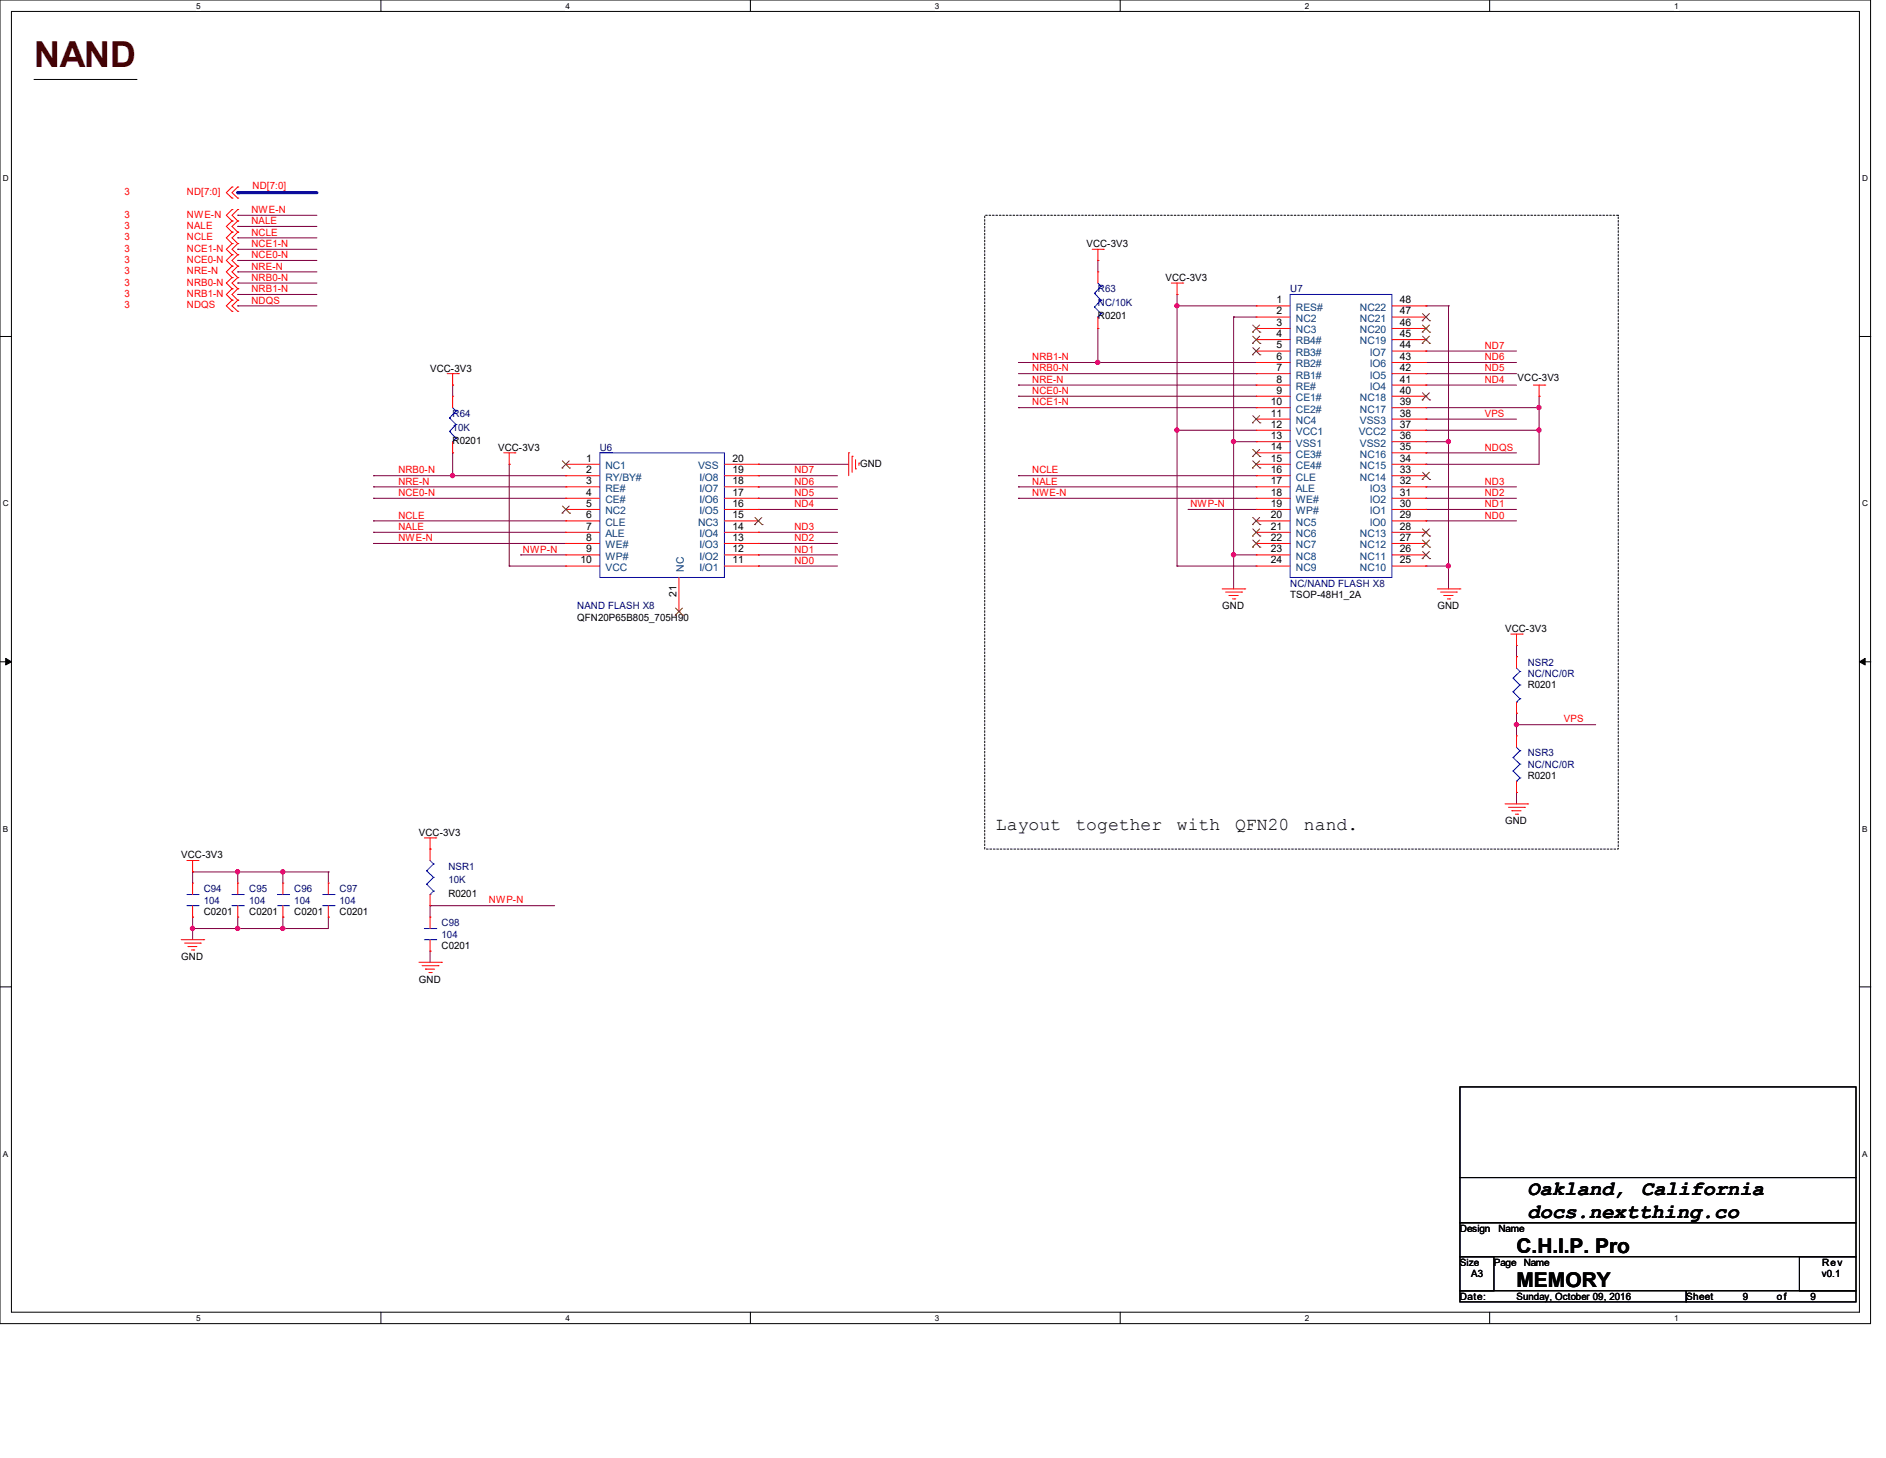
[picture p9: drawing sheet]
<svg xmlns="http://www.w3.org/2000/svg" width="279mm" height="216mm" viewBox="0 0 279 216" stroke-linecap="round" stroke-linejoin="round" font-family="sans-serif">
<defs><g id="words">
<text font-size="5.3" fill="#400000" x="5" y="9.9">NAND</text>
<g font-size="3">
<text x="226.3" y="177">Oakland,</text>
<text x="243.1" y="177">California</text>
<text x="224.7" y="185.5">C.H.I.P. Pro</text>
<text x="226.3" y="180.3">docs.nextthing.co</text>
<text x="224.7" y="190.5">MEMORY</text>
</g>
<g font-size="2.7">
<text x="147.5" y="122.9">Layout</text>
<text x="159.3" y="122.9">together</text>
<text x="174.4" y="122.9">with</text>
<text x="183" y="122.9">QFN20</text>
<text x="193.2" y="122.9">nand.</text>
</g>
<g font-size="1.5" fill="#f00">
<text x="18.5" y="28.9">3</text>
<text x="27.7" y="28.9">ND[7:0]</text>
<text x="37.4" y="28">ND[7:0]</text>
<text x="18.5" y="35.6">3</text>
<text x="18.5" y="33.9">3</text>
<text x="18.5" y="32.2">3</text>
<text x="27.7" y="35.6">NCLE</text>
<text x="27.7" y="33.9">NALE</text>
<text x="27.7" y="32.2">NWE-N</text>
<text x="37.3" y="34.9">NCLE</text>
<text x="37.3" y="31.5">NWE-N</text>
<text x="37.3" y="33.2">NALE</text>
<text x="18.5" y="37.3">3</text>
<text x="18.5" y="38.9">3</text>
<text x="18.5" y="40.6">3</text>
<text x="27.7" y="37.3">NCE1-N</text>
<text x="27.7" y="38.9">NCE0-N</text>
<text x="27.7" y="40.6">NRE-N</text>
<text x="37.3" y="41.6">NRB0-N</text>
<text x="37.3" y="36.6">NCE1-N</text>
<text x="37.3" y="38.2">NCE0-N</text>
<text x="37.3" y="39.9">NRE-N</text>
<text x="18.5" y="42.3">3</text>
<text x="18.5" y="43.9">3</text>
<text x="18.5" y="45.6">3</text>
<text x="27.7" y="42.3">NRB0-N</text>
<text x="27.7" y="43.9">NRB1-N</text>
<text x="27.7" y="45.6">NDQS</text>
<text x="37.3" y="45">NDQS</text>
<text x="37.3" y="43.3">NRB1-N</text>
<text x="152.9" y="53.3">NRB1-N</text>
<text x="220" y="53.3">ND6</text>
<text x="220" y="51.6">ND7</text>
<text x="152.9" y="56.7">NRE-N</text>
<text x="152.9" y="55">NRB0-N</text>
<text x="152.9" y="58.3">NCE0-N</text>
<text x="220" y="55">ND5</text>
<text x="220" y="56.7">ND4</text>
<text x="152.9" y="60">NCE1-N</text>
<text x="220" y="61.7">VPS</text>
<text x="59" y="71.8">NRE-N</text>
<text x="59" y="70.1">NRB0-N</text>
<text x="117.7" y="71.8">ND6</text>
<text x="117.7" y="70.1">ND7</text>
<text x="152.9" y="70.1">NCLE</text>
<text x="152.9" y="71.8">NALE</text>
<text x="220" y="71.8">ND3</text>
<text x="220" y="66.7">NDQS</text>
<text x="59" y="76.8">NCLE</text>
<text x="59" y="73.4">NCE0-N</text>
<text x="117.7" y="75.1">ND4</text>
<text x="117.7" y="73.4">ND5</text>
<text x="152.9" y="73.4">NWE-N</text>
<text x="176.4" y="75.1">NWP-N</text>
<text x="220" y="73.4">ND2</text>
<text x="220" y="75.1">ND1</text>
<text x="220" y="76.8">ND0</text>
<text x="59" y="78.5">NALE</text>
<text x="59" y="80.1">NWE-N</text>
<text x="77.5" y="81.8">NWP-N</text>
<text x="117.7" y="83.5">ND0</text>
<text x="117.7" y="81.8">ND1</text>
<text x="117.7" y="80.1">ND2</text>
<text x="117.7" y="78.5">ND3</text>
<text x="231.7" y="107">VPS</text>
<text x="72.4" y="133.8">NWP-N</text>
</g>
<g font-size="1.5">
<text x="161" y="36.6">VCC-3V3</text>
<text x="172.7" y="41.6">VCC-3V3</text>
<text x="162.6" y="47.3">R0201</text>
<text x="189.1" y="44.9">1</text>
<text x="189.1" y="46.6">2</text>
<text x="207.4" y="44.9">48</text>
<text x="207.4" y="46.6">47</text>
<text x="189.1" y="53.3">6</text>
<text x="189.1" y="48.3">3</text>
<text x="189.1" y="49.9">4</text>
<text x="189.1" y="51.6">5</text>
<text x="207.4" y="48.3">46</text>
<text x="207.4" y="49.9">45</text>
<text x="207.4" y="51.6">44</text>
<text x="207.4" y="53.3">43</text>
<text x="63.7" y="55">VCC-3V3</text>
<text x="188.3" y="60">10</text>
<text x="189.1" y="54.9">7</text>
<text x="189.1" y="56.6">8</text>
<text x="189.1" y="58.3">9</text>
<text x="207.4" y="60">39</text>
<text x="207.4" y="56.6">41</text>
<text x="207.4" y="54.9">42</text>
<text x="207.4" y="58.3">40</text>
<text x="224.8" y="56.3">VCC-3V3</text>
<text x="67.1" y="65.7">R0201</text>
<text x="188.3" y="61.7">11</text>
<text x="188.3" y="63.3">12</text>
<text x="188.3" y="65">13</text>
<text x="207.4" y="65">36</text>
<text x="207.4" y="61.7">38</text>
<text x="207.4" y="63.3">37</text>
<text x="73.8" y="66.8">VCC-3V3</text>
<text x="86.8" y="71.7">3</text>
<text x="86.8" y="68.4">1</text>
<text x="86.8" y="70.1">2</text>
<text x="108.5" y="71.7">18</text>
<text x="108.5" y="70.1">19</text>
<text x="108.5" y="68.4">20</text>
<text x="127.4" y="69.1">GND</text>
<text x="188.3" y="66.7">14</text>
<text x="188.3" y="68.4">15</text>
<text x="188.3" y="71.7">17</text>
<text x="188.3" y="70.1">16</text>
<text x="207.4" y="66.7">35</text>
<text x="207.4" y="70.1">33</text>
<text x="207.4" y="71.7">32</text>
<text x="207.4" y="68.4">34</text>
<text x="86.8" y="76.8">6</text>
<text x="86.8" y="73.4">4</text>
<text x="86.8" y="75.1">5</text>
<text x="108.5" y="76.8">15</text>
<text x="108.5" y="75.1">16</text>
<text x="108.5" y="73.4">17</text>
<text x="188.3" y="76.8">20</text>
<text x="188.3" y="73.4">18</text>
<text x="188.3" y="75.1">19</text>
<text x="207.4" y="76.8">29</text>
<text x="207.4" y="73.4">31</text>
<text x="207.4" y="75.1">30</text>
<text x="86" y="83.4">10</text>
<text x="86.8" y="78.4">7</text>
<text x="86.8" y="80.1">8</text>
<text x="86.8" y="81.8">9</text>
<text x="108.5" y="83.4">11</text>
<text x="108.5" y="81.8">12</text>
<text x="108.5" y="80.1">13</text>
<text x="108.5" y="78.4">14</text>
<text x="188.3" y="78.4">21</text>
<text x="188.3" y="83.4">24</text>
<text x="188.3" y="80.1">22</text>
<text x="188.3" y="81.8">23</text>
<text x="207.4" y="81.8">26</text>
<text x="207.4" y="83.4">25</text>
<text x="207.4" y="78.4">28</text>
<text x="207.4" y="80.1">27</text>
<text x="100.2" y="88.4" transform="rotate(-90 100.2 88.4)">21</text>
<text x="191.1" y="88.6">TSOP-48H1_2A</text>
<text x="85.5" y="91.9">QFN20P65B805_705H90</text>
<text x="181.1" y="90.2">GND</text>
<text x="212.9" y="90.2">GND</text>
<text x="223" y="93.6">VCC-3V3</text>
<text x="226.3" y="101.9">R0201</text>
<text x="226.3" y="115.4">R0201</text>
<text x="62.1" y="123.7">VCC-3V3</text>
<text x="223" y="122.1">GND</text>
<text x="26.8" y="127.1">VCC-3V3</text>
<text x="30.2" y="135.5">C0201</text>
<text x="36.9" y="135.5">C0201</text>
<text x="43.6" y="135.5">C0201</text>
<text x="50.3" y="135.5">C0201</text>
<text x="66.4" y="132.8">R0201</text>
<text x="26.8" y="142.2">GND</text>
<text x="65.4" y="140.5">C0201</text>
<text x="62.1" y="145.5">GND</text>
<text x="216.3" y="182.4">Design</text>
<text x="222" y="182.4">Name</text>
<text x="216.3" y="187.5">Size</text>
<text x="217.9" y="189.1">A3</text>
<text x="221.3" y="187.5">Page</text>
<text x="225.7" y="187.5">Name</text>
<text x="269.9" y="189.1">v0.1</text>
<text x="269.9" y="187.5">Rev</text>
<text x="216.3" y="192.5">Date:</text>
<text x="224.7" y="192.5">Sunday, October 09, 2016</text>
<text x="249.8" y="192.5">Sheet</text>
<text x="258.2" y="192.5">9</text>
<text x="263.2" y="192.5">of</text>
<text x="268.2" y="192.5">9</text>
</g>
<g font-size="1.5" fill="#000080">
<text x="162.6" y="43.3">R63</text>
<text x="162.6" y="45.3">NC/10K</text>
<text x="191.1" y="43.3">U7</text>
<text x="67.1" y="61.7">R64</text>
<text x="67.1" y="63.8">10K</text>
<text x="88.9" y="66.8">U6</text>
<text x="191.1" y="86.9">NC/NAND FLASH X8</text>
<text x="85.5" y="90.2">NAND FLASH X8</text>
<text x="226.3" y="98.6">NSR2</text>
<text x="226.3" y="100.3">NC/NC/0R</text>
<text x="226.3" y="112">NSR3</text>
<text x="226.3" y="113.7">NC/NC/0R</text>
<text x="66.4" y="128.8">NSR1</text>
<text x="66.4" y="130.8">10K</text>
<text x="30.2" y="132.1">C94</text>
<text x="30.2" y="133.8">104</text>
<text x="36.9" y="132.1">C95</text>
<text x="36.9" y="133.8">104</text>
<text x="43.6" y="132.1">C96</text>
<text x="43.6" y="133.8">104</text>
<text x="50.3" y="132.1">C97</text>
<text x="50.3" y="133.8">104</text>
<text x="65.4" y="137.2">C98</text>
<text x="65.4" y="138.9">104</text>
</g>
<g font-size="1.5" fill="#004080">
<text x="192" y="46">RES#</text>
<text x="192" y="47.7">NC2</text>
<text x="201.5" y="46">NC22</text>
<text x="201.5" y="47.7">NC21</text>
<text x="192" y="49.4">NC3</text>
<text x="192" y="51">RB4#</text>
<text x="192" y="52.7">RB3#</text>
<text x="201.5" y="49.4">NC20</text>
<text x="201.5" y="51">NC19</text>
<text x="202.9" y="52.7">IO7</text>
<text x="192" y="54.4">RB2#</text>
<text x="192" y="56">RB1#</text>
<text x="192" y="57.7">RE#</text>
<text x="192" y="59.4">CE1#</text>
<text x="201.5" y="59.4">NC18</text>
<text x="202.9" y="57.7">IO4</text>
<text x="202.9" y="56">IO5</text>
<text x="202.9" y="54.4">IO6</text>
<text x="192" y="62.8">NC4</text>
<text x="192" y="61.1">CE2#</text>
<text x="192" y="64.4">VCC1</text>
<text x="201.3" y="64.4">VCC2</text>
<text x="201.5" y="61.1">NC17</text>
<text x="201.5" y="62.8">VSS3</text>
<text x="89.7" y="69.5">NC1</text>
<text x="89.7" y="71.2">RY/BY#</text>
<text x="103.4" y="69.5">VSS</text>
<text x="103.6" y="71.2">I/O8</text>
<text x="192" y="67.8">CE3#</text>
<text x="192" y="69.5">CE4#</text>
<text x="192" y="66.1">VSS1</text>
<text x="192" y="71.2">CLE</text>
<text x="201.5" y="67.8">NC16</text>
<text x="201.5" y="66.1">VSS2</text>
<text x="201.5" y="71.2">NC14</text>
<text x="201.5" y="69.5">NC15</text>
<text x="89.7" y="77.9">CLE</text>
<text x="89.7" y="72.8">RE#</text>
<text x="89.7" y="74.5">CE#</text>
<text x="89.7" y="76.2">NC2</text>
<text x="103.4" y="77.9">NC3</text>
<text x="103.6" y="76.2">I/O5</text>
<text x="103.6" y="74.5">I/O6</text>
<text x="103.6" y="72.8">I/O7</text>
<text x="192" y="77.9">NC5</text>
<text x="192" y="72.8">ALE</text>
<text x="192" y="74.5">WE#</text>
<text x="192" y="76.2">WP#</text>
<text x="202.9" y="77.9">IO0</text>
<text x="202.9" y="74.5">IO2</text>
<text x="202.9" y="72.8">IO3</text>
<text x="202.9" y="76.2">IO1</text>
<text x="89.7" y="79.5">ALE</text>
<text x="89.7" y="81.2">WE#</text>
<text x="89.7" y="82.9">WP#</text>
<text x="103.6" y="82.9">I/O2</text>
<text x="103.6" y="81.2">I/O3</text>
<text x="103.6" y="79.5">I/O4</text>
<text x="192" y="79.5">NC6</text>
<text x="192" y="81.2">NC7</text>
<text x="192" y="82.9">NC8</text>
<text x="201.5" y="82.9">NC11</text>
<text x="201.5" y="79.5">NC13</text>
<text x="201.5" y="81.2">NC12</text>
<text x="89.7" y="84.5">VCC</text>
<text x="101.3" y="84.7" transform="rotate(-90 101.3 84.7)">NC</text>
<text x="103.6" y="84.5">I/O1</text>
<text x="192" y="84.5">NC9</text>
<text x="201.5" y="84.5">NC10</text>
</g>
<g font-size="1.2">
<text x="29" y="1.3">5</text>
<text x="83.8" y="1.3">4</text>
<text x="138.5" y="1.3">3</text>
<text x="193.3" y="1.3">2</text>
<text x="248" y="1.3">1</text>
<text x=".4" y="26.8">D</text>
<text x="275.9" y="26.8">D</text>
<text x=".4" y="75">C</text>
<text x="275.9" y="75">C</text>
<text x=".4" y="123.1">B</text>
<text x="275.9" y="123.1">B</text>
<text x=".4" y="171.3">A</text>
<text x="275.9" y="171.3">A</text>
<text x="29" y="195.6">5</text>
<text x="83.8" y="195.6">4</text>
<text x="138.5" y="195.6">3</text>
<text x="193.3" y="195.6">2</text>
<text x="248" y="195.6">1</text>
</g>
</g></defs>
<path d="M0 0h277.1v196h-277.1zM1.7 1.7h273.8v192.6h-273.8z" fill="none" stroke="#000" stroke-width=".15"/>
<g fill="#fff">
<path d="M29 .2h.7v1.3h-.7z"/>
<path d="M29 194.5h.7v1.3h-.7z"/>
</g>
<path d="M56.4 0v1.7M56.4 194.3v1.7" fill="none" stroke="#000" stroke-width=".15"/>
<g fill="#fff">
<path d="M83.8 .2h.6v1.3h-.6z"/>
<path d="M83.8 194.5h.6v1.3h-.6z"/>
</g>
<path d="M111.2 0v1.7M111.2 194.3v1.7" fill="none" stroke="#000" stroke-width=".15"/>
<g fill="#fff">
<path d="M138.5 .2h.6v1.3h-.6z"/>
<path d="M138.5 194.5h.6v1.3h-.6z"/>
</g>
<path d="M165.9 0v1.7M165.9 194.3v1.7" fill="none" stroke="#000" stroke-width=".15"/>
<g fill="#fff">
<path d="M193.3 .2h.6v1.3h-.6z"/>
<path d="M193.3 194.5h.6v1.3h-.6z"/>
</g>
<path d="M220.7 0v1.7M220.7 194.3v1.7" fill="none" stroke="#000" stroke-width=".15"/>
<g fill="#fff">
<path d="M248 .2h.7v1.3h-.7z"/>
<path d="M248 194.5h.7v1.3h-.7z"/>
<path d="M.4 25.7h.9v1.4h-.9z"/>
<path d="M275.9 25.7h.8v1.4h-.8z"/>
<path d="M.4 73.9h.9v1.3h-.9z"/>
<path d="M275.9 73.9h.8v1.3h-.8z"/>
</g>
<path d="M0 49.8h1.7M275.5 49.8h1.7" fill="none" stroke="#000" stroke-width=".15"/>
<g fill="#fff">
<path d="M.4 122h.8v1.4h-.8z"/>
<path d="M275.9 122h.7v1.4h-.7z"/>
</g>
<path d="M0 98h1.7M275.5 98h1.7" fill="none" stroke="#000" stroke-width=".15"/>
<path d="M.8 97.5l.9 .5-.9 .5zM275.5 98l.8-.5v1z" fill="#000" stroke="#000" stroke-width=".15"/>
<g fill="#fff">
<path d="M.4 170.2h.8v1.3h-.8z"/>
<path d="M275.9 170.2h.7v1.3h-.7z"/>
</g>
<path d="M5 11.8h15.2M20.2 11.8h.1M0 146.1h1.7M275.5 146.1h1.7" fill="none" stroke="#000" stroke-width=".15"/>
<path d="M145.9 31.9h93.8v93.8h-93.8z" fill="none" stroke="#000" stroke-width=".15" stroke-dasharray=".3"/>
<g fill="none" stroke="#800040" stroke-width=".15">
<path d="M35.2 35.2h.1M35.2 31.9h.1M35.2 33.5h.1M35.2 35.2h11.7M35.2 31.9h11.7M35.2 33.5h11.7M162.6 38.6h.1M162.6 38.6v1.7M35.2 45.3h.1M35.2 41.9h.1M35.2 43.6h.1M35.2 45.3h11.7"/>
<path d="M35.2 41.9h11.7M35.2 43.6h11.7M67.1 57h.1M67.1 57v1.7M150.9 57h.1M150.9 53.7h.1M150.9 58.7h.1M150.9 57h35.2M150.9 53.7h35.2M150.9 55.3h35.2M150.9 58.7h35.2M162.6 48.6h.1"/>
<path d="M162.6 53.7h.1M162.6 48.6v5.1M174.4 45.3h.1M174.4 43.6h.1M174.4 43.6v40.2M174.4 45.3h11.7M182.8 46.9h.1M182.8 46.9v40.3M182.8 46.9h3.3M186.1 55.3h.1M211.2 45.3h.1M211.2 53.7h.1"/>
<path d="M211.2 52h.1M211.2 55.3h.1M211.2 57h.1M211.2 57h13.5M211.2 45.3h3.4M211.2 53.7h13.5M211.2 55.3h13.5M211.2 52h13.5M214.6 45.3h.1M214.6 45.3v41.9M228 58.7h.1M228 58.7v10h-16.8"/>
<path d="M55.3 78.8h.1M55.3 77.1h.1M55.3 72.1h.1M55.3 73.8h.1M55.3 70.4h.1M55.3 78.8h28.5M55.3 72.1h28.5M55.3 73.8h28.5M55.3 70.4h28.5M55.3 77.1h28.5M67.1 67.1h.1M67.1 70.4h.1"/>
<path d="M67.1 67.1v3.3M75.4 68.7h.1M75.4 68.7v15.1M112.4 78.8h.1M112.4 72.1h.1M112.4 75.4h.1M112.4 73.8h.1M112.4 70.4h.1M112.4 68.7h.1M112.4 78.8h11.7M112.4 72.1h11.7M112.4 75.4h11.7"/>
<path d="M112.4 73.8h11.7M112.4 70.4h11.7M112.4 68.7h13.3M150.9 70.4h.1M150.9 72.1h.1M150.9 73.8h.1M150.9 60.4h.1M150.9 72.1h35.2M150.9 73.8h35.2M150.9 70.4h35.2M150.9 60.4h35.2M174.4 63.7h.1"/>
<path d="M174.4 63.7h11.7M176 75.4h.1M176 75.4h10.1M182.8 65.4h.1M182.8 65.4h3.3M211.2 65.4h.1M211.2 60.4h.1M211.2 62.1h.1M211.2 68.7h.1M211.2 73.8h.1M211.2 75.4h.1M211.2 77.1h.1"/>
<path d="M211.2 63.7h.1M211.2 72.1h.1M211.2 67.1h.1M211.2 72.1h13.5M211.2 75.4h13.5M211.2 73.8h13.5M211.2 77.1h13.5M211.2 65.4h3.4M211.2 60.4h16.8M211.2 62.1h13.5M211.2 63.7h16.8M211.2 67.1h13.5"/>
<path d="M214.6 65.4h.1M228 63.7h.1M228 60.4h.1M55.3 80.5h.1M55.3 80.5h28.5M75.4 83.8h.1M75.4 83.8h8.4M77.1 82.2h.1M77.1 82.2h6.7M112.4 83.8h.1M112.4 82.2h.1M112.4 80.5h.1"/>
<path d="M112.4 83.8h11.7M112.4 82.2h11.7M112.4 80.5h11.7M174.4 83.8h.1M174.4 83.8h11.7M182.8 82.2h.1M182.8 82.2h3.3M211.2 83.8h.1M211.2 83.8h3.4M214.6 83.8h.1M224.7 107.3h.1M224.7 107.3h11.7"/>
<path d="M28.5 137.5h.1M28.5 135.8h.1M28.5 129.1h.1M28.5 129.1v1.7M28.5 135.8v3.3M28.5 129.1h20.1M35.2 137.5h.1M35.2 129.1h.1M35.2 135.8h.1M35.2 129.1v1.7M35.2 135.8v1.7M41.9 137.5h.1"/>
<path d="M41.9 129.1h.1M41.9 135.8h.1M41.9 129.1v1.7M41.9 135.8v1.7M48.6 135.8h.1M48.6 129.1h.1M48.6 135.8v1.7h-20.1M48.6 129.1v1.7M63.7 134.1h.1M63.7 134.1v1.7M63.7 134.1h18.5M63.7 140.8h.1"/>
<path d="M63.7 140.8v1.7"/>
</g>
<g fill="#f0f" stroke="#f0f" stroke-width=".15">
<circle cx="28.5" cy="137.5" r=".32"/>
<circle cx="41.9" cy="137.5" r=".32"/>
<circle cx="35.2" cy="137.5" r=".32"/>
<circle cx="41.9" cy="129.1" r=".32"/>
<circle cx="35.2" cy="129.1" r=".32"/>
<circle cx="67" cy="70.4" r=".32"/>
<circle cx="174.3" cy="63.7" r=".32"/>
<circle cx="174.3" cy="45.3" r=".32"/>
<circle cx="182.7" cy="65.4" r=".32"/>
<circle cx="224.6" cy="107.3" r=".32"/>
<circle cx="228" cy="63.7" r=".32"/>
<circle cx="214.6" cy="83.8" r=".32"/>
<circle cx="214.6" cy="65.4" r=".32"/>
<circle cx="228" cy="60.3" r=".32"/>
<circle cx="182.7" cy="82.1" r=".32"/>
<circle cx="162.6" cy="53.7" r=".32"/>
</g>
<path d="M35.2 28.5h11.7" fill="none" stroke="#00f" stroke-width=".47"/>
<circle cx="35.2" cy="28.5" r=".23" fill="#00f"/>
<g fill="none" stroke="#800040" stroke-width=".15">
<path d="M35.2 36.9h.1M35.2 38.6h.1M35.2 36.9h11.7M35.2 38.6h11.7M35.2 40.3h.1M35.2 40.3h11.7M224.7 97.2h.1M224.7 95.6v1.6M224.7 117.3h.1M224.7 105.6h.1M224.7 107.3h.1M224.7 105.6v3.4"/>
<path d="M224.7 117.3v1.7"/>
</g>
<g fill="none" stroke="#f00" stroke-width=".15">
<path d="M34.4 37.7h.1M34.4 36.1h.1M34.4 39.4h.1M34.4 34.4h.1M34.4 32.7h.1M34.4 31h.1M34.4 29.3h.1M34.4 27.7h.1M34.4 36.1l-.9 .8 .9 .8M34.4 37.7l-.9 .9 .9 .8M34.4 39.4l-.9 .9 .9 .8M34.4 34.4l-.9 .8 .9 .9"/>
<path d="M34.4 32.7l-.9 .8 .9 .9M34.4 31l-.9 .9 .9 .8M34.4 27.7l-.9 .8 .9 .8M35.2 37.7h.1M35.2 36.1h.1M35.2 39.4h.1M35.2 34.4h.1M35.2 32.7h.1M35.2 31h.1M35.2 29.3h.1M35.2 27.7h.1M35.2 36.1l-.8 .8 .8 .8"/>
<path d="M35.2 37.7l-.8 .9 .8 .8M35.2 39.4l-.8 .9 .8 .8M35.2 34.4l-.8 .8 .8 .9M35.2 32.7l-.8 .8 .8 .9M35.2 31l-.8 .9 .8 .8M35.2 27.7l-.8 .8 .8 .8M161.8 36.9h1.6M162.6 38.6h.1M162.6 36.9v1.7M163.4 36.9h.1M34.4 42.8h.1M34.4 41.1h.1"/>
<path d="M34.4 44.4h.1M34.4 46.1h.1M34.4 41.1l-.9 .8 .9 .9M34.4 42.8l-.9 .8 .9 .8M34.4 44.4l-.9 .9 .9 .8M35.2 42.8h.1M35.2 41.1h.1M35.2 44.4h.1M35.2 46.1h.1M35.2 41.1l-.8 .8 .8 .9M35.2 42.8l-.8 .8 .8 .8M35.2 44.4l-.8 .9 .8 .8"/>
<path d="M66.3 55.3h1.6M67.1 57h.1M67.1 55.3v1.7M67.9 55.3h.1M173.5 41.9h1.7M174.4 43.6h.1M174.4 41.9v1.7M175.2 41.9h.1M186.1 53.7h.1M186.1 55.3h.1M186.1 48.6h.1M186.1 50.3h.1"/>
<path d="M186.1 52h.1M186.1 57h.1M186.1 58.7h.1M186.1 45.3h.1M186.1 46.9h.1M186.1 55.3h5M186.1 57h5M186.1 53.7h5M186.1 48.6h5M186.1 50.3h5M186.1 52h5M186.1 45.3h5"/>
<path d="M186.1 46.9h5M186.1 58.7h5M206.2 55.3h5M206.2 57h5M206.2 53.7h5M206.2 48.6h5M206.2 50.3h5M206.2 52h5M206.2 45.3h5M206.2 46.9h5M206.2 58.7h5M211.2 57h.1"/>
<path d="M211.2 48.6h.1M211.2 50.3h.1M211.2 52h.1M211.2 55.3h.1M211.2 45.3h.1M211.2 46.9h.1M211.2 58.7h.1M211.2 53.7h.1M227.2 57h1.7M228 58.7h.1M228 57v1.7M228.9 57h.1"/>
<path d="M74.6 67.1h1.7M75.4 68.7h.1M75.4 67.1v1.6M76.3 67.1h.1M125.7 67.1h.1M125.7 67.1v3.3M126.2 67.6h.1M126.2 67.6v2.3M126.7 69.4h.1M126.7 68.1v1.3M127.3 68.6h.1M127.3 68.6v.3"/>
<path d="M186.1 67.1h.1M186.1 68.7h.1M186.1 77.1h.1M186.1 62.1h.1M186.1 60.4h.1M186.1 78.8h.1M186.1 63.7h.1M186.1 72.1h.1M186.1 73.8h.1M186.1 65.4h.1M186.1 70.4h.1M186.1 75.4h.1"/>
<path d="M186.1 67.1h5M186.1 60.4h5M186.1 77.1h5M186.1 68.7h5M186.1 62.1h5M186.1 78.8h5M186.1 65.4h5M186.1 73.8h5M186.1 70.4h5M186.1 63.7h5M186.1 72.1h5M186.1 75.4h5"/>
<path d="M206.2 67.1h5M206.2 60.4h5M206.2 77.1h5M206.2 68.7h5M206.2 62.1h5M206.2 78.8h5M206.2 65.4h5M206.2 73.8h5M206.2 70.4h5M206.2 63.7h5M206.2 72.1h5M206.2 75.4h5"/>
<path d="M211.2 60.4h.1M211.2 77.1h.1M211.2 67.1h.1M211.2 65.4h.1M211.2 73.8h.1M211.2 70.4h.1M211.2 78.8h.1M211.2 62.1h.1M211.2 72.1h.1M211.2 63.7h.1M211.2 75.4h.1M211.2 68.7h.1"/>
<path d="M181.1 87.2h3.3M181.6 87.7h2.3M182.1 88.2h.1M182.1 88.2h1.3M182.6 88.7h.3M182.9 88.7h.1M183.9 87.7h.1M184.4 87.2h.1M186.1 83.8h.1M186.1 80.5h.1M186.1 82.2h.1M186.1 82.2h5"/>
<path d="M186.1 83.8h5M186.1 80.5h5M206.2 82.2h5M206.2 83.8h5M206.2 80.5h5M211.2 82.2h.1M211.2 83.8h.1M211.2 80.5h.1M212.9 87.2h3.4M213.4 87.7h2.4M213.9 88.2h.1M213.9 88.2h1.4"/>
<path d="M214.4 88.7h.4M214.8 88.7h.1M215.8 87.7h.1M216.3 87.2h.1M223.8 93.9h1.7M224.7 95.6h.1M224.7 97.2h.1M224.7 93.9v1.7M224.7 97.2v1.7M225.5 93.9h.1M223 119h3.3M223.5 119.5h2.3"/>
<path d="M224.7 109h.1M224.7 117.3h.1M224.7 105.6h.1M224.7 104v1.6M224.7 109v1.7M224.7 115.7v1.6M225.8 119.5h.1M226.3 119h.1M26.8 139.1h3.4M27.3 139.7h2.4M27.7 127.4h1.6M28.5 129.1h.1"/>
<path d="M28.5 135.8h.1M28.5 130.8h.1M28.5 127.4v1.7M28.5 130.8v1.7M28.5 134.1v1.7M29.3 127.4h.1M29.7 139.7h.1M30.2 139.1h.1M35.2 135.8h.1M35.2 130.8h.1M35.2 130.8v1.7M35.2 134.1v1.7"/>
<path d="M62.9 124.1h1.7M63.7 125.7h.1M63.7 134.1h.1M63.7 135.8h.1M63.7 124.1v3.3M63.7 132.5v1.6M63.7 135.8v1.7M63.7 139.1v1.7M64.6 124.1h.1M224 120.1h.1M224 120.1h1.3M224.5 120.6h.3"/>
<path d="M224.8 120.6h.1M27.9 140.2h.1M27.9 140.2h1.3M28.4 140.7h.3M28.7 140.7h.1M62.1 142.5h3.3M62.5 143h2.4M63 143.5h.1M63 143.5h1.4M63.5 144h.4M63.7 140.8h.1M63.9 144h.1"/>
<path d="M64.9 143h.1M65.4 142.5h.1"/>
</g>
<path d="M216.3 161h58.7v13.4h-58.7zM216.3 174.4h58.7v6.7h-58.7zM216.3 181.1h58.7v5h-58.7zM216.3 186.1h5v5h-5zM216.3 191.1h33.5v1.7h-33.5zM249.8 191.1h25.2v1.7h-25.2zM266.6 186.1h8.4v5h-8.4z" fill="none" stroke="#000" stroke-width=".15"/>
<g fill="none" stroke="#00f" stroke-width=".15">
<path d="M191.1 43.6h15.1v41.9h-15.1zM88.9 67.1h18.4v18.4h-18.4zM224.7 98.9l.5 .5M225.2 99.4h.1M225.2 99.4l-1 1M224.2 112.2h.1M224.2 114.2h.1M224.2 100.4h.1M224.2 102.4h.1M224.2 112.2l1 1M224.2 114.2l1 1M224.2 100.4l1 1"/>
<path d="M224.2 102.4l1 1.1M224.7 115.7h.1M224.7 104h.1M224.7 110.7l.5 .5M225.2 111.2h.1M225.2 113.2h.1M225.2 115.2h.1M225.2 101.4h.1M225.2 103.5h.1M225.2 111.2l-1 1M225.2 113.2l-1 1M225.2 115.2l-.5 .5"/>
<path d="M225.2 101.4l-1 1M225.2 103.5l-.5 .5M27.7 134.1h1.6M27.7 132.5h1.6M29.3 134.1h.1M29.3 132.5h.1M34.4 134.1h1.7M34.4 132.5h1.7M36.1 134.1h.1M36.1 132.5h.1M62.9 139.1h1.7M62.9 137.5h1.7"/>
<path d="M63.2 128.9h.1M63.2 130.9h.1M63.2 128.9l1 1M63.2 130.9l1 1.1M63.7 132.5h.1M63.7 127.4l.5 .5M64.2 127.9h.1M64.2 129.9h.1M64.2 132h.1M64.2 127.9l-1 1M64.2 129.9l-1 1M64.2 132l-.5 .5"/>
<path d="M64.6 139.1h.1M64.6 137.5h.1"/>
</g>
<g fill="none" stroke="#804000" stroke-width=".15">
<path d="M185.5 49.2h.1M185.5 50.8h.1M185.5 52.5h.1M185.6 48.1l1 1.1M185.6 49.8l1 1M185.6 51.5l1 1M186.6 48.1l-1.1 1.1M186.6 49.8l-1.1 1M186.6 51.5l-1.1 1M186.6 49.2h.1M186.6 50.8h.1M186.6 52.5h.1"/>
<path d="M210.7 49.2h.1M210.7 50.8h.1M210.7 47.5h.1M210.7 59.2h.1M210.7 48.1l1.1 1.1M210.7 49.8l1.1 1M210.7 46.4l1.1 1.1M210.7 58.2l1.1 1M211.8 48.1l-1.1 1.1M211.8 49.8l-1.1 1M211.8 46.4l-1.1 1.1M211.8 58.2l-1.1 1"/>
<path d="M211.8 49.2h.1M211.8 50.8h.1M211.8 47.5h.1M211.8 59.2h.1M185.5 67.6h.1M185.5 69.3h.1M185.5 77.7h.1M185.5 62.6h.1M185.5 79.4h.1M185.6 66.5l1 1.1M185.6 68.2l1 1.1M185.6 76.6l1 1.1"/>
<path d="M185.6 61.6l1 1M185.6 78.3l1 1.1M185.6 80l1 1M186.6 66.5l-1.1 1.1M186.6 68.2l-1.1 1.1M186.6 76.6l-1.1 1.1M186.6 61.6l-1.1 1M186.6 78.3l-1.1 1.1M186.6 80l-1.1 1M186.6 67.6h.1M186.6 69.3h.1M186.6 77.7h.1"/>
<path d="M186.6 62.6h.1M186.6 79.4h.1M210.7 71h.1M210.7 79.4h.1M210.7 69.9l1.1 1.1M210.7 78.3l1.1 1.1M210.7 80l1.1 1M211.8 69.9l-1.1 1.1M211.8 78.3l-1.1 1.1M211.8 80l-1.1 1M211.8 71h.1M211.8 79.4h.1"/>
<path d="M185.5 81h.1M186.6 81h.1M210.7 82.7h.1M210.7 81h.1M210.7 81.7l1.1 1M211.8 81.7l-1.1 1M211.8 82.7h.1M211.8 81h.1"/>
</g>
<path d="M88.9 66.9h1.8v.2h-1.8z" fill="#000080"/>
<g fill="none" stroke="#f00" stroke-width=".15">
<path d="M67.1 58.7h.1M67.1 58.7v1.7M162.6 40.3h.1M162.6 48.6h.1M162.6 40.3v1.6M162.6 46.9v1.7M67.1 67.1h.1M67.1 65.4v1.7M83.8 77.1h.1M83.8 78.8h.1M83.8 72.1h.1M83.8 73.8h.1"/>
<path d="M83.8 75.4h.1M83.8 68.7h.1M83.8 70.4h.1M83.8 77.1h5.1M83.8 78.8h5.1M83.8 72.1h5.1M83.8 73.8h5.1M83.8 75.4h5.1M83.8 68.7h5.1M83.8 70.4h5.1M107.3 77.1h5.1M107.3 78.8h5.1"/>
<path d="M107.3 72.1h5.1M107.3 73.8h5.1M107.3 75.4h5.1M107.3 68.7h5.1M107.3 70.4h5.1M112.4 78.8h.1M112.4 77.1h.1M112.4 75.4h.1M112.4 73.8h.1M112.4 72.1h.1M112.4 70.4h.1M112.4 68.7h.1"/>
<path d="M83.8 83.8h.1M83.8 80.5h.1M83.8 82.2h.1M83.8 83.8h5.1M83.8 80.5h5.1M83.8 82.2h5.1M100.6 90.6h.1M100.6 85.5v5.1M107.3 83.8h5.1M107.3 80.5h5.1M107.3 82.2h5.1M112.4 83.8h.1"/>
<path d="M112.4 82.2h.1M112.4 80.5h.1M41.9 135.8h.1M41.9 130.8h.1M41.9 130.8v1.7M41.9 134.1v1.7M48.6 135.8h.1M48.6 130.8h.1M48.6 130.8v1.7M48.6 134.1v1.7"/>
</g>
<g fill="none" stroke="#804000" stroke-width=".15">
<path d="M83.3 76h.1M83.3 69.3h.1M83.3 74.9l1.1 1.1M83.3 68.2l1.1 1.1M84.3 74.9l-1 1.1M84.3 68.2l-1 1.1M84.4 76h.1M84.4 69.3h.1M111.8 77.7h.1M111.8 76.6l1.1 1.1M112.9 76.6l-1.1 1.1M112.9 77.7h.1"/>
<path d="M100 91.1h.1M100.1 90l1 1.1M101.1 90l-1.1 1.1M101.1 91.1h.1"/>
</g>
<g fill="none" stroke="#00f" stroke-width=".15">
<path d="M162.1 43.4h.1M162.1 45.5h.1M162.1 43.4l1 1M162.1 45.5l1 .9M162.6 46.9h.1M162.6 41.9l.5 .5M163.1 42.4h.1M163.1 44.4h.1M163.1 46.4h.1M163.1 42.4l-1 1M163.1 44.4l-1 1.1M163.1 46.4l-.5 .5"/>
<path d="M66.6 61.9h.1M66.6 63.9h.1M66.6 61.9l1 1M66.6 63.9l1 1M67.1 65.4h.1M67.1 60.4l.5 .5M67.6 60.9h.1M67.6 62.9h.1M67.6 64.9h.1M67.6 60.9l-1 1M67.6 62.9l-1 1M67.6 64.9l-.5 .5"/>
<path d="M41.1 134.1h1.7M41.1 132.5h1.7M42.8 134.1h.1M42.8 132.5h.1M47.8 134.1h1.7M47.8 132.5h1.7M49.5 134.1h.1M49.5 132.5h.1"/>
</g>
<g fill="#f0f" stroke="#f0f" stroke-width=".15">
<circle cx="28.5" cy="137.5" r=".32"/>
<circle cx="41.9" cy="137.5" r=".32"/>
<circle cx="35.2" cy="137.5" r=".32"/>
<circle cx="41.9" cy="129.1" r=".32"/>
<circle cx="35.2" cy="129.1" r=".32"/>
<circle cx="67" cy="70.4" r=".32"/>
<circle cx="174.3" cy="63.7" r=".32"/>
<circle cx="174.3" cy="45.3" r=".32"/>
<circle cx="182.7" cy="65.4" r=".32"/>
<circle cx="224.6" cy="107.3" r=".32"/>
<circle cx="228" cy="63.7" r=".32"/>
<circle cx="214.6" cy="83.8" r=".32"/>
<circle cx="214.6" cy="65.4" r=".32"/>
<circle cx="228" cy="60.3" r=".32"/>
<circle cx="182.7" cy="82.1" r=".32"/>
<circle cx="162.6" cy="53.7" r=".32"/>
</g>
<use href="#words"/>
</svg>
